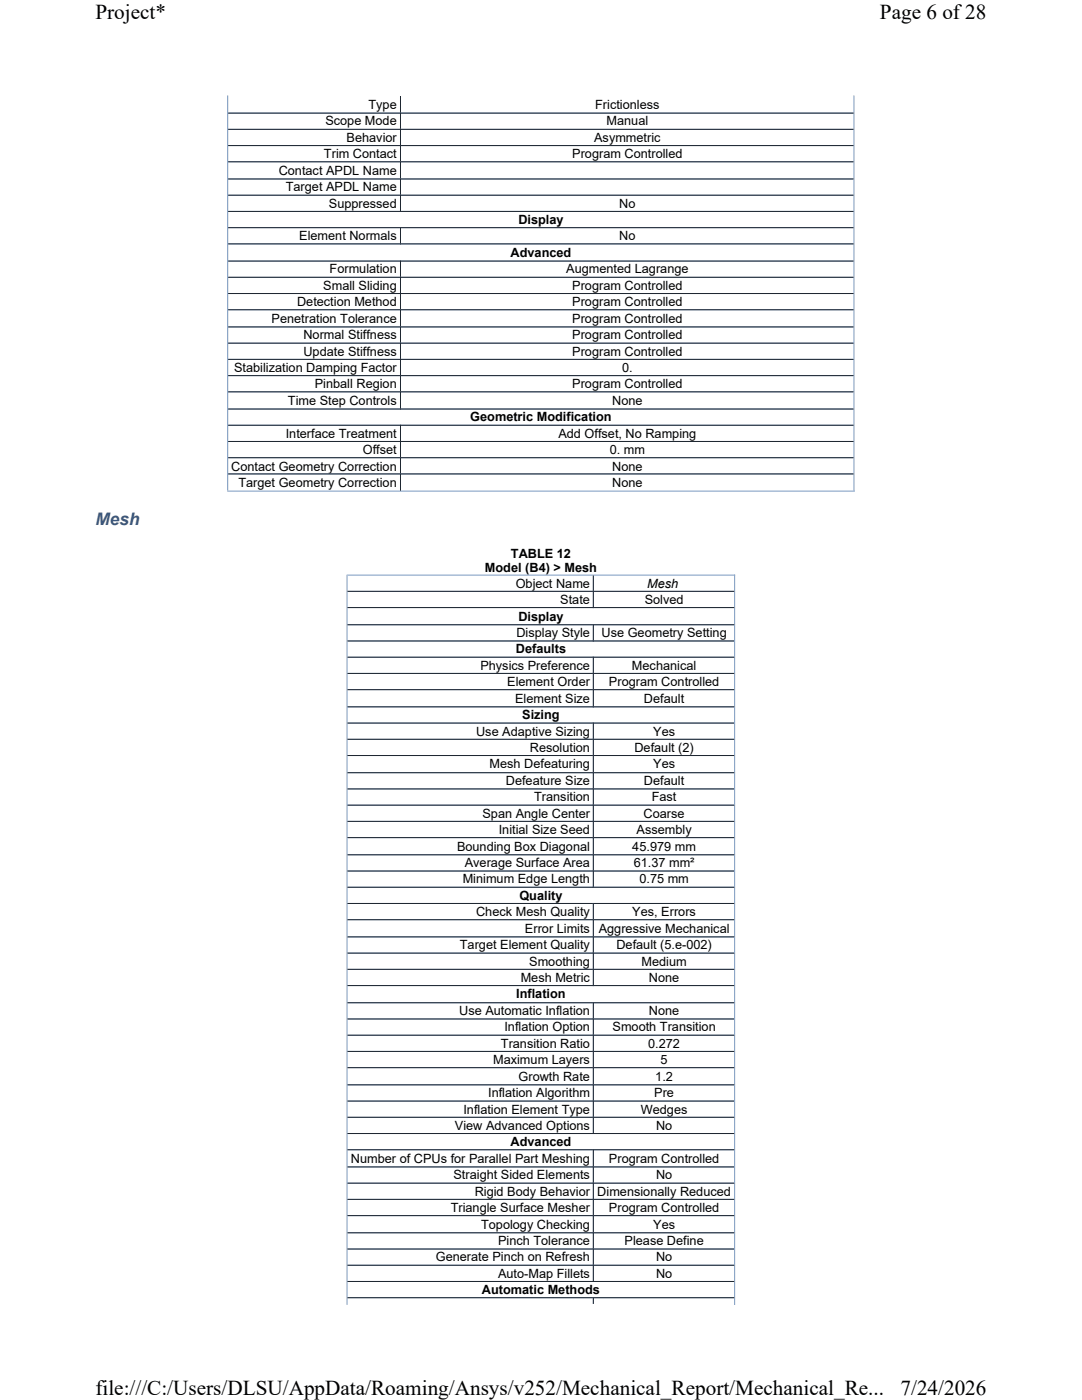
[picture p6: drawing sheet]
<svg xmlns="http://www.w3.org/2000/svg" width="216mm" height="279mm" viewBox="0 0 216 279" stroke-linecap="round" stroke-linejoin="round" font-family="sans-serif">
<defs><g id="words">
<g font-size="4.2">
<text x="19" y="3.8">Project*</text>
<text x="175.6" y="3.8">Page 6 of28</text>
<text x="19" y="278.5">file:///C:/Users/DLSU/AppData/Roaming/Ansys/v252/Mechanical_Report/Mechanical_Re...</text>
<text x="179.7" y="278.5">7/24/2026</text>
</g>
<text font-size="3.4" fill="#3b577d" x="19" y="104.7">Mesh</text>
<g font-size="2.5">
<text x="73.5" y="21.8">Type</text>
<text x="118.8" y="21.8">Frictionless</text>
<text x="64.9" y="25">Scope Mode</text>
<text x="69.2" y="28.3">Behavior</text>
<text x="118.6" y="28.3">Asymmetric</text>
<text x="121" y="25">Manual</text>
<text x="55.6" y="34.9">Contact APDL Name</text>
<text x="64.6" y="31.6">Trim Contact</text>
<text x="114.2" y="31.6">Program Controlled</text>
<text x="57" y="38.2">Target APDL Name</text>
<text x="65.6" y="41.4">Suppressed</text>
<text x="123.6" y="41.4">No</text>
<text x="59.7" y="48">Element Normals</text>
<text x="103.4" y="44.7">Display</text>
<text x="123.6" y="48">No</text>
<text x="101.9" y="51.3">Advanced</text>
<text x="64.5" y="57.8">Small Sliding</text>
<text x="65.8" y="54.6">Formulation</text>
<text x="113" y="54.6">Augmented Lagrange</text>
<text x="114.2" y="57.8">Program Controlled</text>
<text x="54.2" y="64.4">Penetration Tolerance</text>
<text x="59.3" y="61.1">Detection Method</text>
<text x="114.2" y="61.1">Program Controlled</text>
<text x="114.2" y="64.4">Program Controlled</text>
<text x="60.5" y="71">Update Stiffness</text>
<text x="60.6" y="67.7">Normal Stiffness</text>
<text x="114.2" y="67.7">Program Controlled</text>
<text x="114.2" y="71">Program Controlled</text>
<text x="46.7" y="74.2">Stabilization Damping Factor</text>
<text x="62.8" y="77.5">Pinball Region</text>
<text x="114.2" y="77.5">Program Controlled</text>
<text x="124.1" y="74.2">0.</text>
<text x="57.4" y="80.8">Time Step Controls</text>
<text x="122.2" y="80.8">None</text>
<text x="57" y="87.3">Interface Treatment</text>
<text x="93.8" y="84.1">Geometric Modification</text>
<text x="111.4" y="87.3">Add Offset, No Ramping</text>
<text x="46.2" y="93.9">Contact Geometry Correction</text>
<text x="72.4" y="90.6">Offset</text>
<text x="121.7" y="90.6">0. mm</text>
<text x="122.2" y="93.9">None</text>
<text x="47.6" y="97.2">Target Geometry Correction</text>
<text x="122.2" y="97.2">None</text>
<text x="102" y="111.3">TABLE 12</text>
<text x="96.8" y="114.1">Model (B4) &gt; Mesh</text>
<text x="102.9" y="117.3">Object Name</text>
<text x="129.1" y="117.3">Mesh</text>
<text x="103.4" y="123.8">Display</text>
<text x="111.8" y="120.6">State</text>
<text x="128.6" y="120.6">Solved</text>
<text x="102.9" y="130.4">Defaults</text>
<text x="103.1" y="127.1">Display Style</text>
<text x="120" y="127.1">Use Geometry Setting</text>
<text x="95.9" y="133.7">Physics Preference</text>
<text x="101.2" y="137">Element Order</text>
<text x="121.5" y="137">Program Controlled</text>
<text x="126.1" y="133.7">Mechanical</text>
<text x="102.8" y="140.2">Element Size</text>
<text x="104.2" y="143.5">Sizing</text>
<text x="128.5" y="140.2">Default</text>
<text x="95" y="146.8">Use Adaptive Sizing</text>
<text x="130.3" y="146.8">Yes</text>
<text x="97.7" y="153.4">Mesh Defeaturing</text>
<text x="105.7" y="150.1">Resolution</text>
<text x="126.6" y="150.1">Default (2)</text>
<text x="130.3" y="153.4">Yes</text>
<text x="100.9" y="156.6">Defeature Size</text>
<text x="106.6" y="159.9">Transition</text>
<text x="128.5" y="156.6">Default</text>
<text x="130.1" y="159.9">Fast</text>
<text x="96.3" y="163.2">Span Angle Center</text>
<text x="99.5" y="166.5">Initial Size Seed</text>
<text x="127" y="166.5">Assembly</text>
<text x="128.4" y="163.2">Coarse</text>
<text x="91.2" y="169.8">Bounding Box Diagonal</text>
<text x="92.7" y="173">Average Surface Area</text>
<text x="126.2" y="169.8">45.979 mm</text>
<text x="126.5" y="173">61.37 mm²</text>
<text x="92.3" y="176.3">Minimum Edge Length</text>
<text x="103.6" y="179.6">Quality</text>
<text x="127.6" y="176.3">0.75 mm</text>
<text x="95" y="182.9">Check Mesh Quality</text>
<text x="126.2" y="182.9">Yes, Errors</text>
<text x="91.8" y="189.4">Target Element Quality</text>
<text x="104.8" y="186.2">Error Limits</text>
<text x="119.5" y="186.2">Aggressive Mechanical</text>
<text x="123" y="189.4">Default (5.e-002)</text>
<text x="103.9" y="196">Mesh Metric</text>
<text x="105.6" y="192.7">Smoothing</text>
<text x="128" y="192.7">Medium</text>
<text x="129.5" y="196">None</text>
<text x="91.6" y="202.5">Use Automatic Inflation</text>
<text x="103" y="199.3">Inflation</text>
<text x="129.5" y="202.5">None</text>
<text x="99.9" y="209.1">Transition Ratio</text>
<text x="100.7" y="205.8">Inflation Option</text>
<text x="122.2" y="205.8">Smooth Transition</text>
<text x="129.3" y="209.1">0.272</text>
<text x="98.4" y="212.4">Maximum Layers</text>
<text x="103.5" y="215.7">Growth Rate</text>
<text x="130.8" y="215.7">1.2</text>
<text x="131.8" y="212.4">5</text>
<text x="97.4" y="218.9">Inflation Algorithm</text>
<text x="130.5" y="218.9">Pre</text>
<text x="90.8" y="225.5">View Advanced Options</text>
<text x="92.5" y="222.2">Inflation Element Type</text>
<text x="127.9" y="222.2">Wedges</text>
<text x="130.9" y="225.5">No</text>
<text x="70" y="232.1">Number of CPUs for Parallel Part Meshing</text>
<text x="101.9" y="228.8">Advanced</text>
<text x="121.5" y="232.1">Program Controlled</text>
<text x="90.5" y="235.3">Straight Sided Elements</text>
<text x="94.7" y="238.6">Rigid Body Behavior</text>
<text x="119.2" y="238.6">Dimensionally Reduced</text>
<text x="130.9" y="235.3">No</text>
<text x="89.9" y="241.9">Triangle Surface Mesher</text>
<text x="96" y="245.2">Topology Checking</text>
<text x="121.5" y="241.9">Program Controlled</text>
<text x="130.3" y="245.2">Yes</text>
<text x="87" y="251.7">Generate Pinch on Refresh</text>
<text x="99.4" y="248.5">Pinch Tolerance</text>
<text x="124.6" y="248.5">Please Define</text>
<text x="130.9" y="251.7">No</text>
<text x="99.4" y="255">Auto-Map Fillets</text>
<text x="130.9" y="255">No</text>
<text x="96.2" y="258.3">Automatic Methods</text>
</g>
</g></defs>
<g fill="none" stroke="#7a99c0" stroke-width=".2">
<path d="M45.4 19.1v78.8M79.9 19.3v23M170.4 19.1v79M45.5 22.6h124.8M45.5 25.8h124.8M45.5 29.1h124.8M45.5 32.3h124.8M45.5 35.7h124.8M45.5 39h124.8M45.5 42.2h124.8M45.5 45.4h124.8M45.5 48.7h124.8"/>
<path d="M45.5 52.1h124.8M45.5 55.3h124.8M45.5 58.6h124.8M79.9 45.3v3.5M79.9 52v29.7M45.5 61.8h124.8M45.5 65.2h124.8M45.5 68.5h124.8M45.5 71.7h124.8M45.5 75h124.8M45.5 78.2h124.8M45.3 98h125.2"/>
<path d="M45.5 81.6h124.8M45.5 84.9h124.8M45.5 88.1h124.8M45.5 91.3h124.8M45.5 94.6h124.8M79.9 84.8v13.1M69.2 114.7v145.7M69.3 114.8h77.4M69.3 118h77.2M118.4 114.9v6.4M146.6 114.7v145.7M69.3 121.3h77.2"/>
<path d="M69.3 124.7h77.2M69.3 127.9h77.2M69.3 131.2h77.2M69.3 134.4h77.2M69.3 137.6h77.2M118.4 124.6v3.4M118.4 131.1v10.1M69.3 141.1h77.2M69.3 144.3h77.2M69.3 147.5h77.2M69.3 150.8h77.2M69.3 154.2h77.2"/>
<path d="M69.3 157.4h77.2M118.4 144.2v33M69.3 160.7h77.2M69.3 163.9h77.2M69.3 167.2h77.2M69.3 170.6h77.2M69.3 173.8h77.2M69.3 177.1h77.2M69.3 180.3h77.2M69.3 183.5h77.2M69.3 187h77.2M69.3 190.2h77.2"/>
<path d="M69.3 193.5h77.2M69.3 196.7h77.2M118.4 180.2v16.6M69.3 200.1h77.2M69.3 203.4h77.2M69.3 206.6h77.2M69.3 209.8h77.2M69.3 213.1h77.2M69.3 216.5h77.2M69.3 219.7h77.2M118.4 200v26.3M69.3 223h77.2"/>
<path d="M69.3 226.2h77.2M69.3 229.5h77.2M69.3 232.9h77.2M69.3 236.1h77.2M69.3 239.4h77.2M118.4 229.4v26.4M69.3 242.6h77.2M69.3 246h77.2M69.3 249.3h77.2M69.3 252.5h77.2M69.3 255.7h77.2M69.3 259h77.2"/>
<path d="M118.4 258.9v1.2"/>
</g>
<g fill="none" stroke="#1e2630" stroke-width=".2">
<path d="M79.9 19.3v23M45.5 22.6h124.8M45.5 25.8h124.8M45.5 29.1h124.8M45.5 32.3h124.8M45.5 35.7h124.8M45.5 39h124.8M45.5 42.2h124.8M45.5 45.4h124.8M45.5 48.7h124.8M45.5 52.1h124.8M45.5 55.3h124.8"/>
<path d="M45.5 58.6h124.8M79.9 45.3v3.5M79.9 52v29.7M45.5 61.8h124.8M45.5 65.2h124.8M45.5 68.5h124.8M45.5 71.7h124.8M45.5 75h124.8M45.5 78.2h124.8M45.5 81.6h124.8M45.5 84.9h124.8M45.5 88.1h124.8"/>
<path d="M45.5 91.3h124.8M45.5 94.6h124.8M79.9 84.8v13.1M69.3 118h77.2M118.4 114.9v6.4M69.3 121.3h77.2M69.3 124.7h77.2M69.3 127.9h77.2M69.3 131.2h77.2M69.3 134.4h77.2M69.3 137.6h77.2M118.4 124.6v3.4"/>
<path d="M118.4 131.1v10.1M69.3 141.1h77.2M69.3 144.3h77.2M69.3 147.5h77.2M69.3 150.8h77.2M69.3 154.2h77.2M69.3 157.4h77.2M118.4 144.2v33M69.3 160.7h77.2M69.3 163.9h77.2M69.3 167.2h77.2M69.3 170.6h77.2"/>
<path d="M69.3 173.8h77.2M69.3 177.1h77.2M69.3 180.3h77.2M69.3 183.5h77.2M69.3 187h77.2M69.3 190.2h77.2M69.3 193.5h77.2M69.3 196.7h77.2M118.4 180.2v16.6M69.3 200.1h77.2M69.3 203.4h77.2M69.3 206.6h77.2"/>
<path d="M69.3 209.8h77.2M69.3 213.1h77.2M69.3 216.5h77.2M69.3 219.7h77.2M118.4 200v26.3M69.3 223h77.2M69.3 226.2h77.2M69.3 229.5h77.2M69.3 232.9h77.2M69.3 236.1h77.2M69.3 239.4h77.2M118.4 229.4v26.4"/>
<path d="M69.3 242.6h77.2M69.3 246h77.2M69.3 249.3h77.2M69.3 252.5h77.2M69.3 255.7h77.2M69.3 259h77.2M118.4 258.9v1.2"/>
</g>
<g fill="#fff">
<path d="M19 0h177.8v4.7h-177.8z" fill-rule="evenodd"/>
<path d="M19 274.7h177.8v4.7h-177.8z" fill-rule="evenodd"/>
</g>
<use href="#words"/>
</svg>
